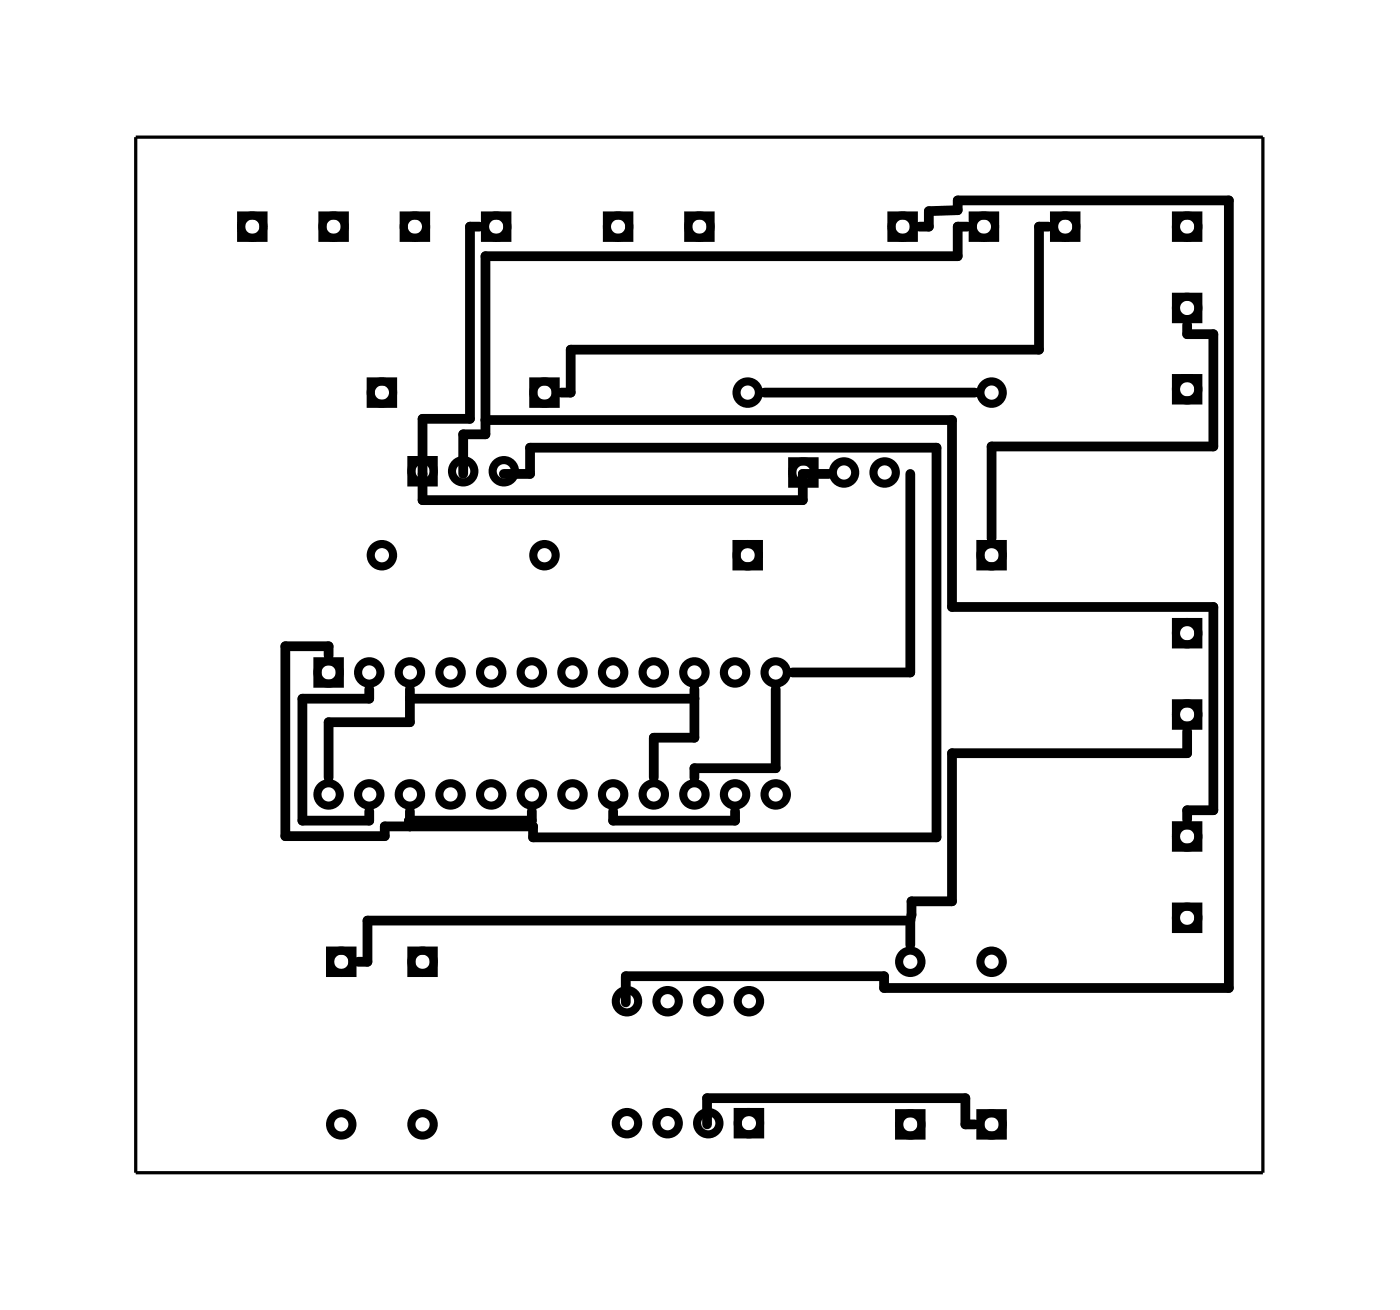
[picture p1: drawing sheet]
<svg xmlns="http://www.w3.org/2000/svg" width="87mm" height="82mm" viewBox="0 0 87 82" stroke-linecap="round" stroke-linejoin="round" font-family="sans-serif">
<path d="M8.5 8.6h70.4v64.7h-70.4z" fill="none" stroke="#000" stroke-width=".2"/>
<g fill="none" stroke="#000" stroke-width=".51">
<path d="M15.1 13.5h1.4v1.4h-1.4zM20.1 13.5h1.4v1.4h-1.4zM25.2 13.5h1.4v1.4h-1.4zM30.3 13.5h1.4v1.4h-1.4zM37.9 13.5h1.4v1.4h-1.4zM43 13.5h1.4v1.4h-1.4zM55.7 13.5h1.4v1.4h-1.4zM60.8 13.5h1.4v1.4h-1.4zM65.9 13.5h1.4v1.4h-1.4zM73.5 18.5h1.4v1.4h-1.4zM73.5 13.5h1.4v1.4h-1.4zM23.2 23.8h1.4v1.4h-1.4z"/>
<path d="M25.7 28.7h1.4v1.4h-1.4zM33.3 23.8h1.4v1.4h-1.4zM46 34h1.4v1.4h-1.4zM49.5 28.8h1.4v1.4h-1.4zM61.3 34h1.4v1.4h-1.4zM73.5 23.6h1.4v1.4h-1.4zM73.5 38.9h1.4v1.4h-1.4zM19.8 41.3h1.4v1.4h-1.4zM20.6 59.4h1.4v1.4h-1.4zM25.7 59.4h1.4v1.4h-1.4zM73.5 51.6h1.4v1.4h-1.4zM73.5 56.6h1.4v1.4h-1.4z"/>
<path d="M73.5 43.9h1.4v1.4h-1.4zM46.1 69.5h1.4v1.4h-1.4zM56.2 69.6h1.4v1.3h-1.4zM61.3 69.6h1.4v1.3h-1.4z"/>
<circle cx="15.8" cy="14.2" r=".7"/>
<circle cx="20.8" cy="14.2" r=".7"/>
<circle cx="25.9" cy="14.2" r=".7"/>
<circle cx="31" cy="14.2" r=".7"/>
<circle cx="38.6" cy="14.2" r=".7"/>
<circle cx="43.7" cy="14.2" r=".7"/>
<circle cx="56.4" cy="14.2" r=".7"/>
<circle cx="61.5" cy="14.2" r=".7"/>
<circle cx="66.6" cy="14.2" r=".7"/>
<circle cx="74.2" cy="19.2" r=".7"/>
<circle cx="74.2" cy="14.2" r=".7"/>
<circle cx="23.9" cy="34.7" r=".7"/>
<circle cx="23.9" cy="24.5" r=".7"/>
<circle cx="26.4" cy="29.4" r=".7"/>
<circle cx="28.9" cy="29.4" r=".7"/>
<circle cx="31.5" cy="29.4" r=".7"/>
<circle cx="34" cy="34.7" r=".7"/>
<circle cx="34" cy="24.5" r=".7"/>
<circle cx="46.7" cy="34.7" r=".7"/>
<circle cx="46.7" cy="24.5" r=".7"/>
<circle cx="50.2" cy="29.5" r=".7"/>
<circle cx="52.7" cy="29.5" r=".7"/>
<circle cx="55.3" cy="29.5" r=".7"/>
<circle cx="62" cy="34.7" r=".7"/>
<circle cx="62" cy="24.5" r=".7"/>
<circle cx="74.2" cy="24.3" r=".7"/>
<circle cx="74.2" cy="39.6" r=".7"/>
<circle cx="20.5" cy="49.6" r=".7"/>
<circle cx="20.5" cy="42" r=".7"/>
<circle cx="23.1" cy="49.6" r=".7"/>
<circle cx="23.1" cy="42" r=".7"/>
<circle cx="25.6" cy="49.6" r=".7"/>
<circle cx="25.6" cy="42" r=".7"/>
<circle cx="28.2" cy="49.6" r=".7"/>
<circle cx="28.2" cy="42" r=".7"/>
<circle cx="30.7" cy="49.6" r=".7"/>
<circle cx="30.7" cy="42" r=".7"/>
<circle cx="33.2" cy="49.6" r=".7"/>
<circle cx="33.2" cy="42" r=".7"/>
<circle cx="35.8" cy="49.6" r=".7"/>
<circle cx="35.8" cy="42" r=".7"/>
<circle cx="38.3" cy="49.6" r=".7"/>
<circle cx="38.3" cy="42" r=".7"/>
<circle cx="40.9" cy="49.6" r=".7"/>
<circle cx="40.9" cy="42" r=".7"/>
<circle cx="43.4" cy="49.6" r=".7"/>
<circle cx="43.4" cy="42" r=".7"/>
<circle cx="45.9" cy="49.6" r=".7"/>
<circle cx="45.9" cy="42" r=".7"/>
<circle cx="48.5" cy="49.6" r=".7"/>
<circle cx="48.5" cy="42" r=".7"/>
<circle cx="74.2" cy="44.6" r=".7"/>
<circle cx="74.2" cy="57.3" r=".7"/>
<circle cx="74.2" cy="52.3" r=".7"/>
<circle cx="21.3" cy="70.2" r=".7"/>
<circle cx="21.3" cy="60.1" r=".7"/>
<circle cx="26.4" cy="70.2" r=".7"/>
<circle cx="26.4" cy="60.1" r=".7"/>
<circle cx="39.2" cy="70.2" r=".7"/>
<circle cx="39.2" cy="62.6" r=".7"/>
<circle cx="41.7" cy="70.2" r=".7"/>
<circle cx="41.7" cy="62.6" r=".7"/>
<circle cx="44.3" cy="70.2" r=".7"/>
<circle cx="44.3" cy="62.6" r=".7"/>
<circle cx="46.8" cy="70.2" r=".7"/>
<circle cx="46.8" cy="62.6" r=".7"/>
<circle cx="56.9" cy="70.2" r=".7"/>
<circle cx="56.9" cy="60.1" r=".7"/>
<circle cx="62" cy="70.2" r=".7"/>
<circle cx="62" cy="60.1" r=".7"/>
</g>
<g fill="none" stroke="#000" stroke-width=".61">
<path d="M30 14.2h-.6v12h-3v5h23.8v-1.6h1.6M57.5 14.2h.5v-1l1.8-.1v-.6h17v49.2h-21.6v-.7h-16.1v1.6M60.4 14.2h-.6v1.8h-29.5v11.1h-1.4v2.5M65.5 14.2h-.6v7.6h-29.2v2.7h-.6M30.3 26.2h29.2v11.7h16.3v12.7h-1.6v.6M31.5 29.6h1.6v-1.6h25.4v24.3h-25.2v-.7h-9.3v.6h-6.2v-11.8h2.7v.6M47.8 24.5h13.1M56.9 29.6v12.4h-7.4M74.2 20.3v.6h1.6v7h-13.8v5.7M23.1 43.1v.6h-4.2v7.6h4.2v-.6M25.6 43.1v2h-5.1v3.5M25.6 50.7v.9"/>
<path d="M25.6 43.7h17.8M33.2 50.7v.6h-7.6M38.3 50.7v.6h7.6v-.6M43.4 43.1v3h-2.5v2.5M48.5 43.1v4.9h-5.1v.6M56.9 57.5h-33.9v2.6h-.6M56.9 57.5v1.5M74.2 45.7v1.4h-14.7v9.2h-2.5l-.1 1.2M44.2 70.2v-1.6h16.1v1.6h.6"/>
</g>
<g fill="#000">
<circle cx="25.6" cy="51.3" r=".3"/>
<circle cx="56.9" cy="57.5" r=".3"/>
</g>
</svg>
